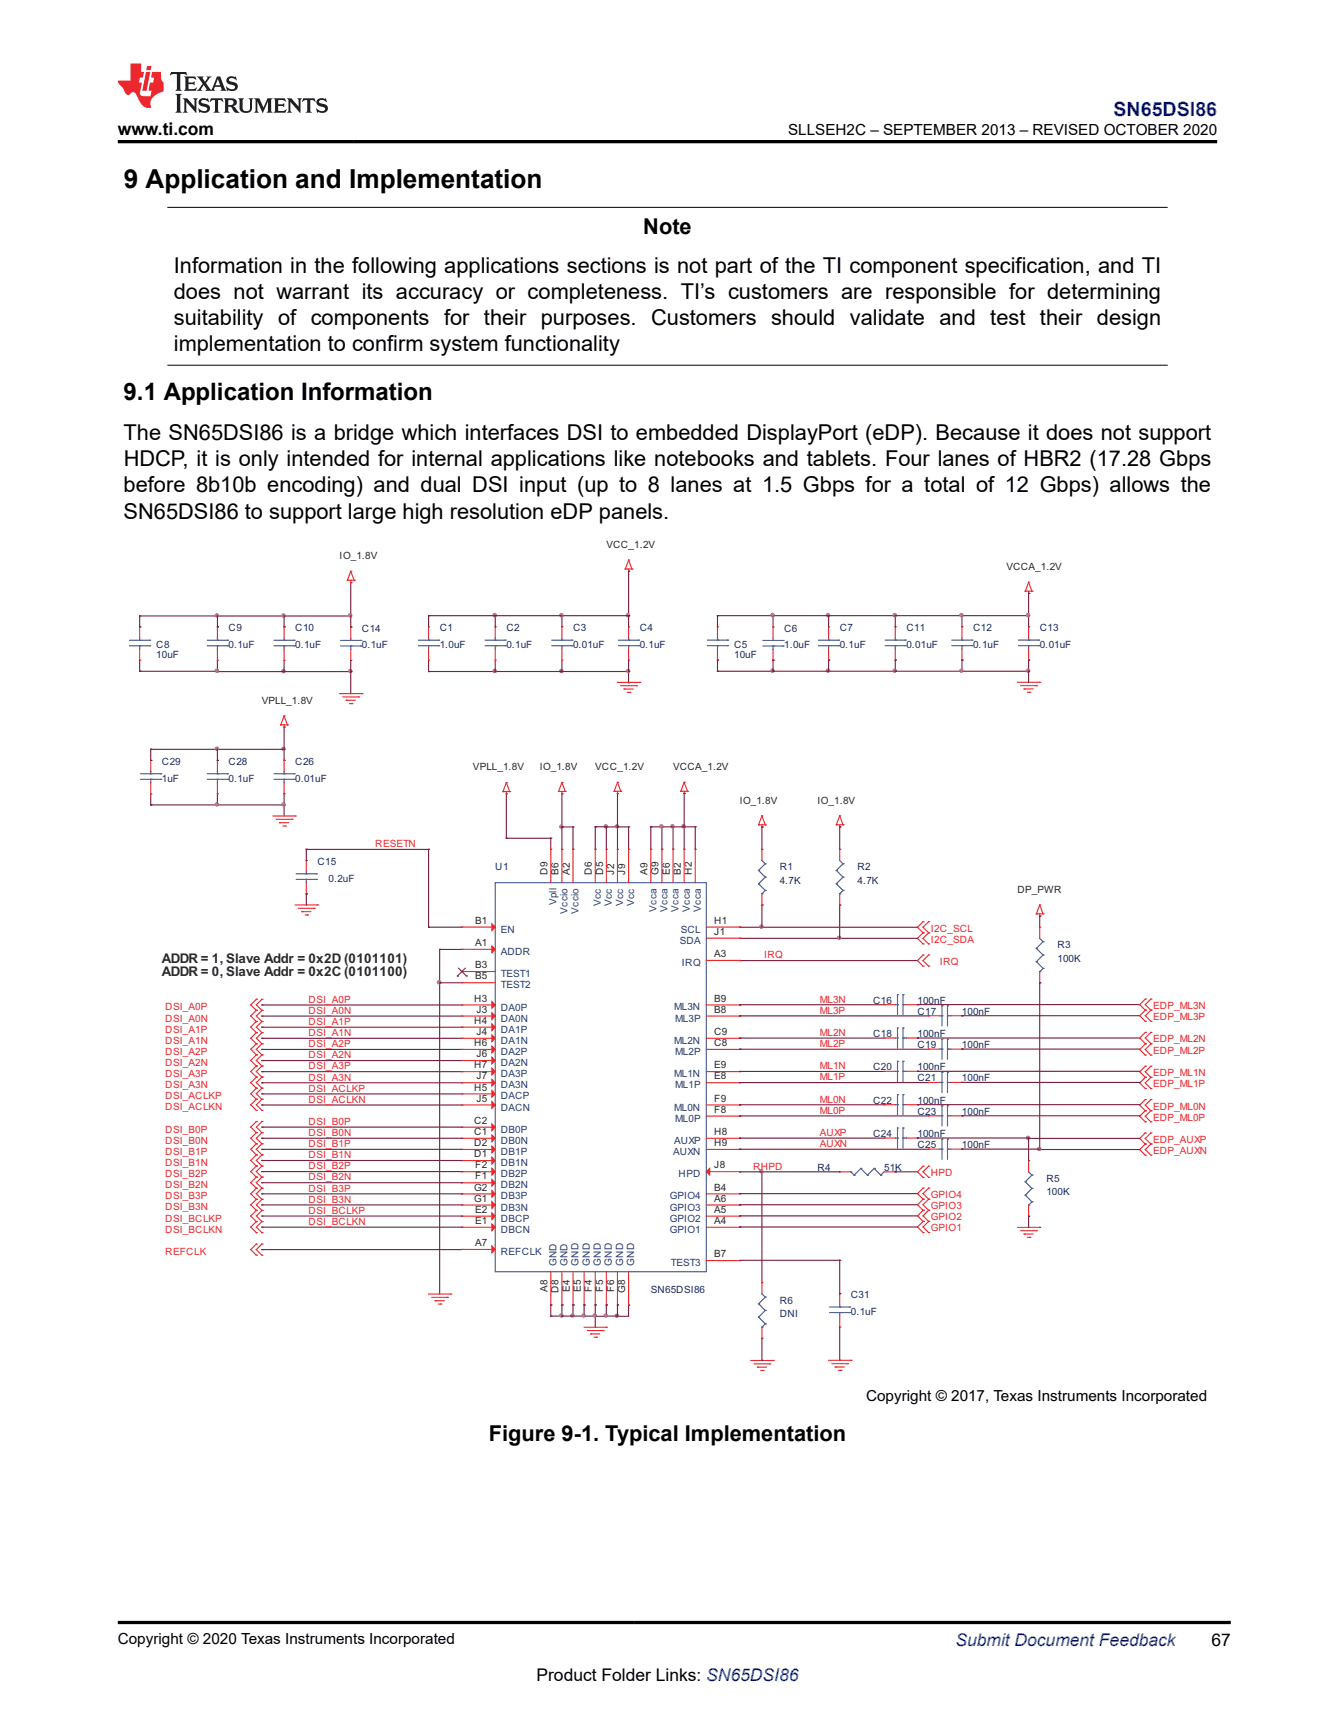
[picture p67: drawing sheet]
<svg xmlns="http://www.w3.org/2000/svg" width="216mm" height="279mm" viewBox="0 0 216 279" stroke-linecap="round" stroke-linejoin="round" font-family="sans-serif">
<defs><g id="words">
<text font-size="4.2" x="20" y="30.5">9 Application and Implementation</text>
<text font-size="3.9" x="20" y="64.7">9.1 Application Information</text>
<g font-size="3.5">
<text x="104" y="37.8">Note</text>
<text x="28.1" y="44.1">Information in the following applications sections is not part of the TI component specification, and TI</text>
<text x="28.1" y="48.4">does not warrant its accuracy or completeness. TI’s customers are responsible for determining</text>
<text x="28.1" y="52.6">suitability of components for their purposes. Customers should validate and test their design</text>
<text x="28.1" y="56.8">implementation to confirm system functionality</text>
<text x="20" y="71.1">The SN65DSI86 is a bridge which interfaces DSI to embedded DisplayPort (eDP). Because it does not support</text>
<text x="20" y="75.4">HDCP, it is only intended for internal applications like notebooks and tablets. Four lanes of HBR2 (17.28 Gbps</text>
<text x="20" y="79.6">before 8b10b encoding) and dual DSI input (up to 8 lanes at 1.5 Gbps for a total of 12 Gbps) allows the</text>
<text x="20" y="83.8">SN65DSI86 to support large high resolution eDP panels.</text>
<text x="79.1" y="233">Figure 9-1. Typical Implementation</text>
</g>
<text font-size="3.2" fill="#00f" x="180.1" y="18.7">SN65DSI86</text>
<g font-size="2.8">
<text x="19" y="21.8">www.ti.com</text>
<text x="195.9" y="266.1">67</text>
<text x="86.8" y="271.7">Product Folder Links: SN65DSI86</text>
</g>
<text font-size="2.8" fill="#00f" x="154.5" y="266.2">Submit Document Feedback</text>
<g font-size="2.5">
<text x="127.4" y="21.9">SLLSEH2C – SEPTEMBER 2013 – REVISED OCTOBER 2020</text>
<text x="140.1" y="226.5">Copyright © 2017, Texas Instruments Incorporated</text>
<text x="19" y="265.9">Copyright © 2020 Texas Instruments Incorporated</text>
</g>
<g font-size="2.2" fill="#2b292a">
<text x="26.2" y="155.6">ADDR = 1, Slave Addr = 0x2D (0101101)</text>
<text x="26.2" y="157.8">ADDR = 0, Slave Addr = 0x2C (0101100)</text>
</g>
<g font-size="1.6" fill="#2b292a">
<text x="98.1" y="88.6">VCC_1.2V</text>
<text x="54.9" y="90.4">IO_1.8V</text>
<text x="162.8" y="92.2">VCCA_1.2V</text>
<text x="42.4" y="113.8">VPLL_1.8V</text>
<text x="76.5" y="124.6">VPLL_1.8V</text>
<text x="87.3" y="124.6">IO_1.8V</text>
<text x="96.3" y="124.5">VCC_1.2V</text>
<text x="108.8" y="124.5">VCCA_1.2V</text>
<text x="119.6" y="129.9">IO_1.8V</text>
<text x="132.2" y="129.9">IO_1.8V</text>
<text x="88.5" y="141.5" transform="rotate(-90 88.5 141.5)">D9</text>
<text x="90.3" y="141.5" transform="rotate(-90 90.3 141.5)">B6</text>
<text x="92.1" y="141.5" transform="rotate(-90 92.1 141.5)">A2</text>
<text x="95.7" y="141.5" transform="rotate(-90 95.7 141.5)">D6</text>
<text x="97.5" y="141.5" transform="rotate(-90 97.5 141.5)">D5</text>
<text x="99.3" y="141.5" transform="rotate(-90 99.3 141.5)">J2</text>
<text x="101.1" y="141.4" transform="rotate(-90 101.1 141.4)">J9</text>
<text x="104.7" y="141.5" transform="rotate(-90 104.7 141.5)">A9</text>
<text x="106.5" y="141.5" transform="rotate(-90 106.5 141.5)">G9</text>
<text x="108.3" y="141.5" transform="rotate(-90 108.3 141.5)">E6</text>
<text x="110.1" y="141.5" transform="rotate(-90 110.1 141.5)">B2</text>
<text x="111.9" y="141.5" transform="rotate(-90 111.9 141.5)">H2</text>
<text x="76.9" y="149.4">B1</text>
<text x="115.5" y="149.4">H1</text>
<text x="164.5" y="144.3">DP_PWR</text>
<text x="76.9" y="153">A1</text>
<text x="115.5" y="154.8">A3</text>
<text x="115.5" y="151.2">J1</text>
<text x="76.7" y="162">H3</text>
<text x="76.9" y="158.3">B5</text>
<text x="76.9" y="156.5">B3</text>
<text x="115.5" y="161.9">B9</text>
<text x="76.7" y="165.5">H4</text>
<text x="77" y="163.7">J3</text>
<text x="77" y="167.3">J4</text>
<text x="115.5" y="163.7">B8</text>
<text x="115.5" y="167.3">C9</text>
<text x="76.7" y="169.1">H6</text>
<text x="76.7" y="172.7">H7</text>
<text x="77" y="170.9">J6</text>
<text x="115.5" y="169.1">C8</text>
<text x="115.5" y="172.7">E9</text>
<text x="76.7" y="176.3">H5</text>
<text x="77" y="174.5">J7</text>
<text x="77" y="178.1">J5</text>
<text x="115.5" y="179.9">F8</text>
<text x="115.5" y="174.5">E8</text>
<text x="115.5" y="178.1">F9</text>
<text x="76.7" y="181.7">C2</text>
<text x="76.7" y="185.3">D2</text>
<text x="76.7" y="183.5">C1</text>
<text x="115.5" y="183.5">H8</text>
<text x="115.5" y="185.3">H9</text>
<text x="76.7" y="187.1">D1</text>
<text x="76.9" y="188.9">F2</text>
<text x="76.9" y="190.7">F1</text>
<text x="115.5" y="188.9">J8</text>
<text x="76.7" y="192.5">G2</text>
<text x="76.7" y="194.3">G1</text>
<text x="76.9" y="196.1">E2</text>
<text x="76.9" y="197.9">E1</text>
<text x="115.5" y="194.3">A6</text>
<text x="115.5" y="196.1">A5</text>
<text x="115.5" y="197.9">A4</text>
<text x="115.5" y="192.5">B4</text>
<text x="76.9" y="201.5">A7</text>
<text x="115.5" y="203.3">B7</text>
<text x="88.5" y="208.9" transform="rotate(-90 88.5 208.9)">A8</text>
<text x="90.3" y="209" transform="rotate(-90 90.3 209)">D8</text>
<text x="92.1" y="208.9" transform="rotate(-90 92.1 208.9)">E4</text>
<text x="93.9" y="208.9" transform="rotate(-90 93.9 208.9)">E5</text>
<text x="95.7" y="208.8" transform="rotate(-90 95.7 208.8)">F4</text>
<text x="97.5" y="208.8" transform="rotate(-90 97.5 208.8)">F5</text>
<text x="99.3" y="208.8" transform="rotate(-90 99.3 208.8)">F6</text>
<text x="101.1" y="209" transform="rotate(-90 101.1 209)">G8</text>
</g>
<g font-size="1.6" fill="#1f2760">
<text x="25.3" y="104.8">C8</text>
<text x="25.3" y="106.4">10uF</text>
<text x="37" y="102.1">C9</text>
<text x="37" y="104.8">0.1uF</text>
<text x="47.7" y="102.1">C10</text>
<text x="47.7" y="104.8">0.1uF</text>
<text x="58.5" y="102.1">C14</text>
<text x="58.5" y="104.8">0.1uF</text>
<text x="71.1" y="102.1">C1</text>
<text x="71.1" y="104.8">1.0uF</text>
<text x="81.9" y="102.1">C2</text>
<text x="81.9" y="104.8">0.1uF</text>
<text x="92.7" y="102.1">C3</text>
<text x="92.7" y="104.8">0.01uF</text>
<text x="103.5" y="102.1">C4</text>
<text x="103.5" y="104.8">0.1uF</text>
<text x="118.7" y="104.8">C5</text>
<text x="118.7" y="106.4">10uF</text>
<text x="126.8" y="102.1">C6</text>
<text x="126.8" y="104.8">1.0uF</text>
<text x="135.8" y="102.1">C7</text>
<text x="135.8" y="104.8">0.1uF</text>
<text x="146.6" y="102.1">C11</text>
<text x="146.6" y="104.8">0.01uF</text>
<text x="157.4" y="102.1">C12</text>
<text x="157.4" y="104.8">0.1uF</text>
<text x="168.1" y="102.1">C13</text>
<text x="168.1" y="104.8">0.01uF</text>
<text x="26.2" y="123.7">C29</text>
<text x="37" y="123.7">C28</text>
<text x="47.7" y="123.7">C26</text>
<text x="26.2" y="126.4">1uF</text>
<text x="37" y="126.4">0.1uF</text>
<text x="47.7" y="126.4">0.01uF</text>
<text x="51.3" y="139.9">C15</text>
<text x="53.1" y="142.5">0.2uF</text>
<text x="80.1" y="140.7">U1</text>
<text x="126.1" y="140.7">R1</text>
<text x="126.1" y="142.9">4.7K</text>
<text x="138.7" y="140.7">R2</text>
<text x="138.7" y="142.9">4.7K</text>
<text x="171" y="153.3">R3</text>
<text x="171" y="155.5">100K</text>
<text x="141.2" y="162.3">C16</text>
<text x="141.2" y="167.7">C18</text>
<text x="148.4" y="164.1">C17</text>
<text x="148.4" y="162.3">100nF</text>
<text x="148.4" y="167.7">100nF</text>
<text x="155.6" y="164.1">100nF</text>
<text x="141.2" y="173">C20</text>
<text x="148.4" y="169.5">C19</text>
<text x="148.4" y="173">100nF</text>
<text x="155.6" y="169.5">100nF</text>
<text x="141.2" y="178.4">C22</text>
<text x="148.4" y="174.8">C21</text>
<text x="148.4" y="178.4">100nF</text>
<text x="155.6" y="174.8">100nF</text>
<text x="141.2" y="183.8">C24</text>
<text x="148.4" y="183.8">100nF</text>
<text x="148.4" y="180.2">C23</text>
<text x="148.4" y="185.6">C25</text>
<text x="155.6" y="180.2">100nF</text>
<text x="155.6" y="185.6">100nF</text>
<text x="132.2" y="189.3">R4</text>
<text x="143" y="189.3">51K</text>
<text x="169.2" y="191.1">R5</text>
<text x="169.2" y="193.2">100K</text>
<text x="105.2" y="209">SN65DSI86</text>
<text x="137.6" y="209.9">C31</text>
<text x="126.1" y="210.8">R6</text>
<text x="126.1" y="213">DNI</text>
<text x="137.6" y="212.6">0.1uF</text>
</g>
<g font-size="1.6" fill="#ed272d">
<text x="60.7" y="137">RESETN</text>
<text x="123.6" y="155">IRQ</text>
<text x="150.5" y="152.4">I2C_SDA</text>
<text x="150.5" y="150.6">I2C_SCL</text>
<text x="152" y="156">IRQ</text>
<text x="26.7" y="165.2">DSI_A0N</text>
<text x="26.7" y="163.4">DSI_A0P</text>
<text x="26.7" y="167">DSI_A1P</text>
<text x="49.9" y="162.1">DSI_A0P</text>
<text x="49.9" y="163.9">DSI_A0N</text>
<text x="49.9" y="167.5">DSI_A1N</text>
<text x="49.9" y="165.7">DSI_A1P</text>
<text x="132.6" y="162.1">ML3N</text>
<text x="132.6" y="163.9">ML3P</text>
<text x="132.6" y="167.5">ML2N</text>
<text x="186.5" y="163.2">EDP_ML3N</text>
<text x="186.5" y="165">EDP_ML3P</text>
<text x="26.7" y="168.8">DSI_A1N</text>
<text x="26.7" y="172.4">DSI_A2N</text>
<text x="26.7" y="170.6">DSI_A2P</text>
<text x="49.9" y="169.3">DSI_A2P</text>
<text x="49.9" y="172.9">DSI_A3P</text>
<text x="49.9" y="171.1">DSI_A2N</text>
<text x="132.6" y="169.3">ML2P</text>
<text x="132.6" y="172.9">ML1N</text>
<text x="186.5" y="170.4">EDP_ML2P</text>
<text x="186.5" y="168.5">EDP_ML2N</text>
<text x="26.7" y="175.9">DSI_A3N</text>
<text x="26.7" y="174.2">DSI_A3P</text>
<text x="26.7" y="177.7">DSI_ACLKP</text>
<text x="26.7" y="179.5">DSI_ACLKN</text>
<text x="49.9" y="174.7">DSI_A3N</text>
<text x="49.9" y="178.3">DSI_ACLKN</text>
<text x="49.9" y="176.5">DSI_ACLKP</text>
<text x="132.6" y="174.7">ML1P</text>
<text x="132.6" y="178.3">ML0N</text>
<text x="186.5" y="175.8">EDP_ML1P</text>
<text x="186.5" y="174">EDP_ML1N</text>
<text x="186.5" y="179.4">EDP_ML0N</text>
<text x="26.7" y="184.9">DSI_B0N</text>
<text x="26.7" y="183.1">DSI_B0P</text>
<text x="49.9" y="183.7">DSI_B0N</text>
<text x="49.9" y="181.9">DSI_B0P</text>
<text x="49.9" y="185.5">DSI_B1P</text>
<text x="132.6" y="183.7">AUXP</text>
<text x="132.6" y="185.5">AUXN</text>
<text x="132.6" y="180.1">ML0P</text>
<text x="186.5" y="181.2">EDP_ML0P</text>
<text x="186.5" y="184.8">EDP_AUXP</text>
<text x="26.7" y="188.5">DSI_B1N</text>
<text x="26.7" y="190.3">DSI_B2P</text>
<text x="26.7" y="186.7">DSI_B1P</text>
<text x="49.9" y="187.3">DSI_B1N</text>
<text x="49.9" y="190.9">DSI_B2N</text>
<text x="49.9" y="189.1">DSI_B2P</text>
<text x="121.8" y="189.1">RHPD</text>
<text x="150.5" y="190.2">HPD</text>
<text x="186.5" y="186.6">EDP_AUXN</text>
<text x="26.7" y="192.1">DSI_B2N</text>
<text x="26.7" y="193.9">DSI_B3P</text>
<text x="26.7" y="195.7">DSI_B3N</text>
<text x="26.7" y="197.5">DSI_BCLKP</text>
<text x="49.9" y="192.7">DSI_B3P</text>
<text x="49.9" y="196.3">DSI_BCLKP</text>
<text x="49.9" y="194.5">DSI_B3N</text>
<text x="150.5" y="195.5">GPIO3</text>
<text x="150.5" y="193.7">GPIO4</text>
<text x="150.5" y="197.3">GPIO2</text>
<text x="26.7" y="202.9">REFCLK</text>
<text x="26.7" y="199.3">DSI_BCLKN</text>
<text x="49.9" y="198.1">DSI_BCLKN</text>
<text x="150.5" y="199.1">GPIO1</text>
</g>
<g font-size="1.6" fill="#234173">
<text x="90" y="146.3" transform="rotate(-90 90 146.3)">Vpll</text>
<text x="91.8" y="147.7" transform="rotate(-90 91.8 147.7)">Vccio</text>
<text x="93.6" y="147.7" transform="rotate(-90 93.6 147.7)">Vccio</text>
<text x="97.2" y="146.5" transform="rotate(-90 97.2 146.5)">Vcc</text>
<text x="99" y="146.5" transform="rotate(-90 99 146.5)">Vcc</text>
<text x="100.8" y="146.5" transform="rotate(-90 100.8 146.5)">Vcc</text>
<text x="102.6" y="146.5" transform="rotate(-90 102.6 146.5)">Vcc</text>
<text x="106.1" y="147.4" transform="rotate(-90 106.1 147.4)">Vcca</text>
<text x="107.9" y="147.4" transform="rotate(-90 107.9 147.4)">Vcca</text>
<text x="109.7" y="147.4" transform="rotate(-90 109.7 147.4)">Vcca</text>
<text x="111.5" y="147.4" transform="rotate(-90 111.5 147.4)">Vcca</text>
<text x="113.3" y="147.4" transform="rotate(-90 113.3 147.4)">Vcca</text>
<text x="81" y="154.4">ADDR</text>
<text x="81" y="150.8">EN</text>
<text x="109.9" y="152.6">SDA</text>
<text x="110.1" y="150.8">SCL</text>
<text x="81" y="159.8">TEST2</text>
<text x="81" y="158">TEST1</text>
<text x="110.3" y="156.2">IRQ</text>
<text x="81" y="163.4">DA0P</text>
<text x="81" y="167">DA1P</text>
<text x="81" y="165.2">DA0N</text>
<text x="109" y="163.4">ML3N</text>
<text x="109.2" y="165.2">ML3P</text>
<text x="81" y="170.6">DA2P</text>
<text x="81" y="168.8">DA1N</text>
<text x="81" y="172.4">DA2N</text>
<text x="109" y="168.8">ML2N</text>
<text x="109.2" y="170.6">ML2P</text>
<text x="81" y="174.2">DA3P</text>
<text x="81" y="177.8">DACP</text>
<text x="81" y="176">DA3N</text>
<text x="81" y="179.6">DACN</text>
<text x="109" y="179.6">ML0N</text>
<text x="109" y="174.2">ML1N</text>
<text x="109.2" y="176">ML1P</text>
<text x="81" y="183.2">DB0P</text>
<text x="81" y="185">DB0N</text>
<text x="109" y="185">AUXP</text>
<text x="109.2" y="181.4">ML0P</text>
<text x="81" y="186.8">DB1P</text>
<text x="81" y="190.3">DB2P</text>
<text x="81" y="188.5">DB1N</text>
<text x="108.8" y="186.7">AUXN</text>
<text x="109.7" y="190.3">HPD</text>
<text x="81" y="193.9">DB3P</text>
<text x="81" y="197.5">DBCP</text>
<text x="81" y="192.1">DB2N</text>
<text x="81" y="195.7">DB3N</text>
<text x="108.3" y="193.9">GPIO4</text>
<text x="108.3" y="195.7">GPIO3</text>
<text x="108.3" y="197.5">GPIO2</text>
<text x="81" y="199.3">DBCN</text>
<text x="81" y="202.9">REFCLK</text>
<text x="108.3" y="199.3">GPIO1</text>
<text x="90" y="204.7" transform="rotate(-90 90 204.7)">GND</text>
<text x="91.8" y="204.7" transform="rotate(-90 91.8 204.7)">GND</text>
<text x="93.6" y="204.7" transform="rotate(-90 93.6 204.7)">GND</text>
<text x="95.4" y="204.7" transform="rotate(-90 95.4 204.7)">GND</text>
<text x="97.2" y="204.7" transform="rotate(-90 97.2 204.7)">GND</text>
<text x="99" y="204.7" transform="rotate(-90 99 204.7)">GND</text>
<text x="100.8" y="204.7" transform="rotate(-90 100.8 204.7)">GND</text>
<text x="102.6" y="204.7" transform="rotate(-90 102.6 204.7)">GND</text>
<text x="108.5" y="204.7">TEST3</text>
</g>
</g></defs>
<path d="M27.1 33.5h161.7M27.1 59.1h161.7" fill="none" stroke="#000" stroke-width=".16"/>
<g fill="none" stroke="#ed272d" stroke-width=".18">
<path d="M185.2 174.2h.1M185.2 176h.1M185.2 172.4h.1M185.2 179.6h.1M185.2 177.8h.1M185.2 172.4l-.9 .9 .9 .9-.9 .9 .9 .9M185.2 177.8l-.9 .9 .9 .9-.9 .9 .9 .9M185.2 168.8h.1M185.2 170.6h.1M185.2 168.8l-.9 .9 .9 .9M186.1 170.6h.1M186.1 168.8h.1"/>
<path d="M186.1 176h.1M186.1 174.2h.1M186.1 172.4h.1M186.1 179.6h.1M186.1 177.8h.1M186.1 168.8l-.9 .9 .9 .9M186.1 172.4l-.9 .9 .9 .9-.9 .9 .9 .9M186.1 177.8l-.9 .9 .9 .9-.9 .9 .9 .9M135.8 189.5h.1M135.8 189.5h1.8M143 189.5h1.8M144.8 189.5h.1"/>
<path d="M149.3 188.6h.1M149.3 190.4h.1M149.3 188.6l-.9 .9 .9 .9M150.2 190.4h.1M150.2 188.6h.1M150.2 188.6l-.9 .9 .9 .9M185.2 181.4h.1M185.2 183.2h.1M185.2 185h.1M185.2 186.8h.1M185.2 183.2l-.9 .9 .9 .9-.9 .9 .9 .9M186.1 181.4h.1"/>
<path d="M186.1 185h.1M186.1 183.2h.1M186.1 186.8h.1M186.1 183.2l-.9 .9 .9 .9-.9 .9 .9 .9"/>
</g>
<path d="M35.2 108.6h.1M35.2 106.8v1.8M123.2 189.5h.1M135.8 189.5h-12.6v17.9M144.8 189.5h.1M144.8 189.5h3.6" fill="none" stroke="#781e3f" stroke-width=".18"/>
<path d="M137.6 189.5h.1M137.6 189.5l.5 .5 1.1-1.1 1.1 1.1 1.1-1.1 1 1.1 .6-.5M138.1 190h.1M139.2 188.9h.1M140.3 190h.1M141.4 188.9h.1M142.4 190h.1" fill="none" stroke="#3254a4" stroke-width=".18"/>
<circle cx="123.1" cy="189.4" r=".27" fill="#b8519e"/>
<circle cx="123.1" cy="189.4" r=".27" fill="none" stroke="#b8519e" stroke-width=".18"/>
<path d="M35.2 99.6h.1M35.2 99.6h21.5M45.9 99.6h.1M119.6 189.5h.1M119.6 189.5h3.6" fill="none" stroke="#781e3f" stroke-width=".18"/>
<circle cx="45.9" cy="99.5" r=".27" fill="#b8519e"/>
<circle cx="45.9" cy="99.5" r=".27" fill="none" stroke="#b8519e" stroke-width=".18"/>
<path d="M45.9 108.6h.1M45.9 108.6h10.8" fill="none" stroke="#781e3f" stroke-width=".18"/>
<circle cx="56.6" cy="108.5" r=".27" fill="#b8519e"/>
<circle cx="56.6" cy="108.5" r=".27" fill="none" stroke="#b8519e" stroke-width=".18"/>
<circle cx="45.9" cy="108.5" r=".27" fill="#b8519e"/>
<circle cx="45.9" cy="108.5" r=".27" fill="none" stroke="#b8519e" stroke-width=".18"/>
<path d="M56.7 94.2h.1M56.7 94.2v5.4M35.2 108.6h.1M45.9 108.6h.1M45.9 106.8v1.8h-10.7M56.7 108.6h.1M56.7 108.6v3.6M96.3 212.8h.1M96.3 212.8h1.8" fill="none" stroke="#781e3f" stroke-width=".18"/>
<path d="M123.4 104.5h3.2M123.4 103.6h3.2M125 103.6h.1M125 104.5h.1M125 103.2v.4M125 104.5v.5M126.6 104.5h.1M126.6 103.6h.1" fill="none" stroke="#3254a4" stroke-width=".18"/>
<path d="M125 101.4h.1M125 106.8h.1M125 101.4v1.8M125 105v1.8" fill="none" stroke="#ed272d" stroke-width=".18"/>
<circle cx="56.6" cy="99.5" r=".27" fill="#b8519e"/>
<circle cx="56.6" cy="99.5" r=".27" fill="none" stroke="#b8519e" stroke-width=".18"/>
<g fill="none" stroke="#ed272d" stroke-width=".18">
<path d="M149.3 150.8h.1M149.3 152.6h.1M149.3 149h.1M149.3 149l-.9 .9 .9 .9-.9 .9 .9 .9M149.3 154.4h.1M149.3 156.2h.1M149.3 154.4l-.9 .9 .9 .9M150.2 152.6h.1M150.2 150.8h.1M150.2 149h.1M150.2 149l-.9 .9 .9 .9-.9 .9 .9 .9M150.2 156.2h.1"/>
<path d="M150.2 154.4h.1M150.2 154.4l-.9 .9 .9 .9M41.5 201.1h.1M41.5 202.9h.1M41.5 201.1l-.9 .9 .9 .9M42.3 201.1h.1M42.3 202.9h.1M42.3 201.1l-.8 .9 .8 .9"/>
</g>
<path d="M119.6 151.7h.1M119.6 149.9h.1M119.6 155.3h.1M119.6 149.9h3.6M119.6 155.3h28.8M135.8 151.7h.1M148.4 151.7h-28.8M42.3 202h.1M42.3 202h32.4" fill="none" stroke="#781e3f" stroke-width=".18"/>
<circle cx="135.7" cy="151.6" r=".27" fill="#b8519e"/>
<circle cx="135.7" cy="151.6" r=".27" fill="none" stroke="#b8519e" stroke-width=".18"/>
<path d="M123.2 149.9h.1M123.2 149.9h25.2M135.8 146.3h.1M135.8 146.3v5.4" fill="none" stroke="#781e3f" stroke-width=".18"/>
<circle cx="123.1" cy="149.8" r=".27" fill="#b8519e"/>
<circle cx="123.1" cy="149.8" r=".27" fill="none" stroke="#b8519e" stroke-width=".18"/>
<path d="M123.2 146.3h.1M123.2 146.3v3.6M99.9 212.8h.1M101.7 211h.1M101.7 211v1.8h-1.8" fill="none" stroke="#781e3f" stroke-width=".18"/>
<g fill="none" stroke="#3254a4" stroke-width=".18">
<path d="M167.6 153.3h.1M167.6 155.5h.1M168.1 157.1h.1M168.1 151.7l.6 .6-1.1 1 1.1 1.1-1.1 1.1 1.1 1.1-.6 .5M168.7 152.3h.1M168.7 154.4h.1M168.7 156.6h.1M165.8 191.1h.1M165.8 193.2h.1M166.3 194.9h.1M166.3 189.5l.6 .5-1.1 1.1 1.1 1.1-1.1 1 1.1 1.1-.6 .6M166.9 190h.1"/>
<path d="M166.9 192.2h.1M166.9 194.3h.1"/>
</g>
<path d="M168.1 149.9h.1M168.1 158.9h.1M168.1 149.9v1.8M168.1 157.1v1.8M166.3 187.7h.1M166.3 196.7h.1M166.3 187.7v1.8M166.3 194.9v1.8" fill="none" stroke="#ed272d" stroke-width=".18"/>
<circle cx="99.8" cy="212.7" r=".27" fill="#b8519e"/>
<circle cx="99.8" cy="212.7" r=".27" fill="none" stroke="#b8519e" stroke-width=".18"/>
<g fill="none" stroke="#ed272d" stroke-width=".18">
<path d="M56.7 101.4h.1M56.7 106.8h.1M56.7 101.4v1.8M56.7 105v1.8M167.6 147.8h.1M168.1 148.1h.1M168.1 146.3h.1M168.1 146.3l.6 1.5h-1.1zM168.1 147.8v.3M168.7 147.8h.1M164.6 198.5h3.5M165.1 199h2.5"/>
<path d="M165.6 199.5h.1M165.6 199.5h1.5M167.6 199h.1M168.1 198.5h.1M166.2 200.1h.3M166.5 200.1h.1"/>
</g>
<path d="M22.6 99.6h.1M22.6 99.6h12.6M56.7 99.6v1.8M56.7 101.4h.1M56.7 108.6h.1M56.7 106.8v1.8M168.1 148.1h.1M168.1 148.1v1.8M166.3 196.7h.1M166.3 196.7v1.8" fill="none" stroke="#781e3f" stroke-width=".18"/>
<path d="M55.1 104.4h3.2M55.1 103.6h3.2M56.7 103.6h.1M56.7 104.4h.1M56.7 103.2v.4M56.7 104.4v.6M58.3 104.4h.1M58.3 103.6h.1" fill="none" stroke="#3254a4" stroke-width=".18"/>
<circle cx="35.1" cy="99.5" r=".27" fill="#b8519e"/>
<circle cx="35.1" cy="99.5" r=".27" fill="none" stroke="#b8519e" stroke-width=".18"/>
<path d="M166.3 184.1h.1M166.3 184.1h18" fill="none" stroke="#781e3f" stroke-width=".18"/>
<circle cx="166.3" cy="184" r=".27" fill="#b8519e"/>
<circle cx="166.3" cy="184" r=".27" fill="none" stroke="#b8519e" stroke-width=".18"/>
<path d="M168.1 158.9h.1M168.1 158.9v27h16.2M166.3 184.1h.1M166.3 184.1v3.6M168.1 185.9h.1" fill="none" stroke="#781e3f" stroke-width=".18"/>
<circle cx="168.1" cy="185.8" r=".27" fill="#b8519e"/>
<circle cx="168.1" cy="185.8" r=".27" fill="none" stroke="#b8519e" stroke-width=".18"/>
<path d="M71.1 153.5h.1M71.1 158.9h.1M74.7 153.5h-3.6v55.7" fill="none" stroke="#781e3f" stroke-width=".18"/>
<circle cx="71" cy="158.8" r=".27" fill="#b8519e"/>
<circle cx="71" cy="158.8" r=".27" fill="none" stroke="#b8519e" stroke-width=".18"/>
<g fill="none" stroke="#781e3f" stroke-width=".18">
<path d="M69.3 108.6h.1M69.3 106.8v1.8h10.8M80.1 108.6h.1M90.9 108.6h10.8v1.8M101.7 110.4h.1M101.7 108.6h.1M49.5 137.3h.1M49.5 139.1v-1.8h19.8v12.6h5.4M69.3 137.3h.1M49.5 144.5h.1M49.5 144.5v1.8M69.3 149.9h.1"/>
<path d="M71.1 158.9h.1M71.1 158.9h3.6"/>
</g>
<g fill="none" stroke="#ed272d" stroke-width=".18">
<path d="M49.5 139.1h.1M49.5 139.1v1.8M47.7 146.3h3.6M48.3 146.9h2.5M48.8 147.4h.1M48.8 147.4h1.5M49.4 147.9h.3M49.5 144.5h.1M49.5 142.7v1.8M49.7 147.9h.1M50.8 146.9h.1M51.3 146.3h.1"/>
<path d="M69.3 209.2h3.6M69.8 209.8h2.6M70.4 210.3h.1M70.4 210.3h1.4M70.9 210.8h.4M71.3 210.8h.1M72.4 209.8h.1M72.9 209.2h.1"/>
</g>
<path d="M47.9 142.2h3.3M47.9 141.3h3.3M49.5 141.3h.1M49.5 142.2h.1M49.5 140.9v.4M49.5 142.2v.5M51.2 142.2h.1M51.2 141.3h.1" fill="none" stroke="#3254a4" stroke-width=".18"/>
<circle cx="90.8" cy="108.5" r=".27" fill="#b8519e"/>
<circle cx="90.8" cy="108.5" r=".27" fill="none" stroke="#b8519e" stroke-width=".18"/>
<circle cx="101.6" cy="108.5" r=".27" fill="#b8519e"/>
<circle cx="101.6" cy="108.5" r=".27" fill="none" stroke="#b8519e" stroke-width=".18"/>
<path d="M90.9 108.6h.1M90.9 106.8v1.8h-10.8" fill="none" stroke="#781e3f" stroke-width=".18"/>
<circle cx="80" cy="108.5" r=".27" fill="#b8519e"/>
<circle cx="80" cy="108.5" r=".27" fill="none" stroke="#b8519e" stroke-width=".18"/>
<path d="M80.1 108.6h.1M80.1 106.8v1.8M24.4 128.3v1.8M24.4 130.1h.1M45.9 123h.1M45.9 121.2v1.8" fill="none" stroke="#781e3f" stroke-width=".18"/>
<circle cx="45.9" cy="121.1" r=".27" fill="#b8519e"/>
<circle cx="45.9" cy="121.1" r=".27" fill="none" stroke="#b8519e" stroke-width=".18"/>
<path d="M45.9 117.6h.1M45.9 117.6v3.6M24.4 130.1h.1M24.4 130.1h21.5v1.8M35.2 130.1h.1M35.2 128.3v1.8M45.9 130.1h.1" fill="none" stroke="#781e3f" stroke-width=".18"/>
<circle cx="35.1" cy="130.1" r=".27" fill="#b8519e"/>
<circle cx="35.1" cy="130.1" r=".27" fill="none" stroke="#b8519e" stroke-width=".18"/>
<path d="M24.4 121.2h.1M24.4 121.2h21.5M35.2 121.2h.1" fill="none" stroke="#781e3f" stroke-width=".18"/>
<circle cx="35.1" cy="121.1" r=".27" fill="#b8519e"/>
<circle cx="35.1" cy="121.1" r=".27" fill="none" stroke="#b8519e" stroke-width=".18"/>
<path d="M44.3 126h3.3M44.3 125.1h3.3M45.9 125.1h.1M45.9 126h.1M45.9 124.8v.3M45.9 126v.6M47.6 126h.1M47.6 125.1h.1" fill="none" stroke="#3254a4" stroke-width=".18"/>
<path d="M45.9 123h.1M45.9 128.3h.1M45.9 123v1.8M45.9 126.6v1.7" fill="none" stroke="#ed272d" stroke-width=".18"/>
<path d="M45.9 130.1h.1M45.9 128.3v1.8" fill="none" stroke="#781e3f" stroke-width=".18"/>
<circle cx="45.9" cy="130.1" r=".27" fill="#b8519e"/>
<circle cx="45.9" cy="130.1" r=".27" fill="none" stroke="#b8519e" stroke-width=".18"/>
<g fill="none" stroke="#3254a4" stroke-width=".18">
<path d="M22.8 126h3.2M22.8 125.1h3.2M24.4 124.8v.3M24.4 125.1h.1M24.4 126h.1M24.4 126v.5M26 126h.1M26 125.1h.1M33.5 126h3.3M33.5 125.1h3.3M35.2 125.1h.1M35.2 126h.1"/>
<path d="M35.2 124.8v.3M35.2 126v.5M36.8 126h.1M36.8 125.1h.1"/>
</g>
<g fill="none" stroke="#ed272d" stroke-width=".18">
<path d="M45.4 117.2h.1M45.9 117.6h.1M45.9 115.8h.1M45.9 115.8l.6 1.4h-1.1zM45.9 117.2v.4M46.5 117.2h.1M24.4 123h.1M24.4 128.3h.1M24.4 123v1.8M24.4 126.5v1.8M35.2 123h.1M35.2 128.3h.1"/>
<path d="M35.2 123v1.8M35.2 126.5v1.8M44.1 131.9h3.6M44.7 132.5h2.5M45.2 133h.1M45.2 133h1.5M45.8 133.6h.3M46.1 133.6h.1M47.2 132.5h.1M47.7 131.9h.1M81.3 128h.1M81.9 128.3h.1"/>
<path d="M81.9 126.5h.1M81.9 126.5l.5 1.5h-1.1zM81.9 128v.3M82.4 128h.1"/>
</g>
<g fill="none" stroke="#781e3f" stroke-width=".18">
<path d="M24.4 123h.1M24.4 121.2v1.8M35.2 123h.1M35.2 121.2v1.8M81.9 128.3h.1M81.9 135.5h.1M81.9 128.3v7.2h7.2v1.8M89.1 135.5h.1M90.9 128.3h.1M90.9 128.3v5.4M42.4 162.5h.1M42.4 164.3h.1"/>
<path d="M42.4 167.9h.1M42.4 169.7h.1M42.4 173.3h.1M42.4 171.5h.1M42.4 175.1h.1M42.4 162.5h32.3M42.4 164.3h32.3M42.4 167.9h32.3M42.4 169.7h32.3M42.4 173.3h32.3M42.4 171.5h32.3M42.4 175.1h32.3"/>
</g>
<circle cx="90.8" cy="133.6" r=".27" fill="#b8519e"/>
<circle cx="90.8" cy="133.6" r=".27" fill="none" stroke="#b8519e" stroke-width=".18"/>
<path d="M42.4 178.7h.1M42.4 176.9h.1M42.4 166.1h.1M42.4 178.7h32.3M42.4 176.9h32.3M42.4 166.1h32.3" fill="none" stroke="#781e3f" stroke-width=".18"/>
<g fill="none" stroke="#3254a4" stroke-width=".18">
<path d="M123.2 139.1l.6 .6-1.1 1 1.1 1.1-1.1 1.1 1.1 1.1-.6 .5M123.8 139.7h.1M135.8 139.1l.5 .6-1 1 1 1.1-1 1.1 1 1.1-.5 .5M136.3 139.7h.1M80.1 142.7h34.1v62.9h-34.1zM122.7 140.7h.1M122.7 142.9h.1M123.2 144.5h.1M123.8 141.8h.1M123.8 144h.1M135.3 140.7h.1M135.3 142.9h.1"/>
<path d="M135.8 144.5h.1M136.3 141.8h.1M136.3 144h.1"/>
</g>
<path d="M123.2 137.3h.1M123.2 137.3v1.8M135.8 137.3h.1M135.8 137.3v1.8M123.2 146.3h.1M123.2 144.5v1.8M135.8 146.3h.1M135.8 144.5v1.8" fill="none" stroke="#ed272d" stroke-width=".18"/>
<path d="M79.5 162l.6 .5-.6 .5z" fill="#ed272d"/>
<path d="M74.7 162.5h.1M74.7 162.5h5.4M79.5 162l.6 .5-.6 .5z" fill="none" stroke="#ed272d" stroke-width=".18"/>
<path d="M79.5 165.5l.6 .6-.6 .5z" fill="#ed272d"/>
<path d="M74.7 166.1h.1M74.7 166.1h5.4M79.5 165.5l.6 .6-.6 .5z" fill="none" stroke="#ed272d" stroke-width=".18"/>
<path d="M79.5 169.1l.6 .6-.6 .5z" fill="#ed272d"/>
<path d="M74.7 169.7h.1M74.7 169.7h5.4M79.5 169.1l.6 .6-.6 .5z" fill="none" stroke="#ed272d" stroke-width=".18"/>
<path d="M79.5 172.7l.6 .6-.6 .5z" fill="#ed272d"/>
<path d="M74.7 173.3h.1M74.7 173.3h5.4M79.5 172.7l.6 .6-.6 .5z" fill="none" stroke="#ed272d" stroke-width=".18"/>
<path d="M79.5 176.3l.6 .6-.6 .5z" fill="#ed272d"/>
<path d="M74.7 176.9h.1M74.7 176.9h5.4M79.5 176.3l.6 .6-.6 .5z" fill="none" stroke="#ed272d" stroke-width=".18"/>
<path d="M79.5 181.7l.6 .6-.6 .5z" fill="#ed272d"/>
<path d="M74.7 182.3h.1M74.7 182.3h5.4M79.5 181.7l.6 .6-.6 .5z" fill="none" stroke="#ed272d" stroke-width=".18"/>
<path d="M79.5 185.3l.6 .6-.6 .5z" fill="#ed272d"/>
<path d="M74.7 185.9h.1M74.7 185.9h5.4M79.5 185.3l.6 .6-.6 .5z" fill="none" stroke="#ed272d" stroke-width=".18"/>
<path d="M79.5 188.9l.6 .5-.6 .6z" fill="#ed272d"/>
<path d="M74.7 189.4h.1M74.7 189.4h5.4M79.5 188.9l.6 .5-.6 .6z" fill="none" stroke="#ed272d" stroke-width=".18"/>
<path d="M79.5 192.5l.6 .5-.6 .6z" fill="#ed272d"/>
<path d="M74.7 193h.1M74.7 193h5.4M79.5 192.5l.6 .5-.6 .6z" fill="none" stroke="#ed272d" stroke-width=".18"/>
<path d="M79.5 196.1l.6 .5-.6 .6z" fill="#ed272d"/>
<path d="M74.7 196.6h.1M74.7 196.6h5.4M79.5 196.1l.6 .5-.6 .6z" fill="none" stroke="#ed272d" stroke-width=".18"/>
<path d="M79.6 163.7l.5 .6-.5 .5z" fill="#ed272d"/>
<path d="M74.7 164.3h.1M74.7 164.3h5.4M79.6 163.7l.5 .6-.5 .5z" fill="none" stroke="#ed272d" stroke-width=".18"/>
<path d="M79.6 167.3l.5 .6-.5 .5z" fill="#ed272d"/>
<path d="M74.7 167.9h.1M74.7 167.9h5.4M79.6 167.3l.5 .6-.5 .5z" fill="none" stroke="#ed272d" stroke-width=".18"/>
<path d="M79.6 170.9l.5 .6-.5 .5z" fill="#ed272d"/>
<path d="M74.7 171.5h.1M74.7 171.5h5.4M79.6 170.9l.5 .6-.5 .5z" fill="none" stroke="#ed272d" stroke-width=".18"/>
<path d="M79.6 174.5l.5 .6-.5 .5z" fill="#ed272d"/>
<path d="M74.7 175.1h.1M74.7 175.1h5.4M79.6 174.5l.5 .6-.5 .5z" fill="none" stroke="#ed272d" stroke-width=".18"/>
<path d="M79.6 178.1l.5 .6-.5 .5z" fill="#ed272d"/>
<path d="M74.7 178.7h.1M74.7 178.7h5.4M79.6 178.1l.5 .6-.5 .5z" fill="none" stroke="#ed272d" stroke-width=".18"/>
<path d="M79.6 183.5l.5 .6-.5 .5z" fill="#ed272d"/>
<path d="M74.7 184.1h.1M74.7 184.1h5.4M79.6 183.5l.5 .6-.5 .5z" fill="none" stroke="#ed272d" stroke-width=".18"/>
<path d="M79.6 187.1l.5 .5-.5 .6z" fill="#ed272d"/>
<path d="M74.7 187.6h.1M74.7 187.6h5.4M79.6 187.1l.5 .5-.5 .6z" fill="none" stroke="#ed272d" stroke-width=".18"/>
<path d="M79.6 190.7l.5 .5-.5 .6z" fill="#ed272d"/>
<path d="M74.7 191.2h.1M74.7 191.2h5.4M79.6 190.7l.5 .5-.5 .6z" fill="none" stroke="#ed272d" stroke-width=".18"/>
<path d="M79.6 194.3l.5 .5-.5 .6z" fill="#ed272d"/>
<path d="M74.7 194.8h.1M74.7 194.8h5.4M79.6 194.3l.5 .5-.5 .6z" fill="none" stroke="#ed272d" stroke-width=".18"/>
<path d="M79.6 197.9l.5 .5-.5 .6z" fill="#ed272d"/>
<g fill="none" stroke="#ed272d" stroke-width=".18">
<path d="M114.2 175.1h5.4M114.2 169.7h5.4M114.2 164.3h5.4M114.2 178.7h5.4M114.2 173.3h5.4M114.2 167.9h5.4M114.2 162.5h5.4M119.6 175.1h.1M119.6 169.7h.1M119.6 164.3h.1M119.6 178.7h.1M119.6 173.3h.1"/>
<path d="M119.6 167.9h.1M119.6 162.5h.1M74.7 198.4h.1M74.7 198.4h5.4M79.6 197.9l.5 .5-.5 .6zM114.2 180.5h5.4M114.2 184.1h5.4M114.2 198.4h5.4M114.2 185.9h5.4M114.2 193h5.4M114.2 194.8h5.4M114.2 196.6h5.4"/>
<path d="M119.6 180.5h.1M119.6 184.1h.1M119.6 185.9h.1M119.6 193h.1M119.6 194.8h.1M119.6 196.6h.1M119.6 198.4h.1"/>
</g>
<path d="M114.2 189.4l.6-.5v1.1z" fill="#ed272d"/>
<g fill="none" stroke="#ed272d" stroke-width=".18">
<path d="M89.1 137.3h.1M89.1 137.3v5.4M90.9 137.3h.1M90.9 137.3v5.4M92.7 137.3h.1M92.7 137.3v5.4M74.7 158.9h.1M74.7 158.9h5.4M114.2 189.4l.6-.5v1.1zM114.2 189.4h5.4M119.6 189.4h.1M114.2 203.8h5.4"/>
<path d="M119.6 203.8h.1"/>
</g>
<path d="M79.6 153l.5 .5-.5 .5z" fill="#ed272d"/>
<path d="M74.7 153.5h.1M74.7 153.5h5.4M79.6 153l.5 .5-.5 .5zM114.2 151.7h5.4M114.2 149.9h5.4M119.6 151.7h.1M119.6 149.9h.1" fill="none" stroke="#ed272d" stroke-width=".18"/>
<path d="M79.6 149.4l.5 .5-.5 .5z" fill="#ed272d"/>
<path d="M112.4 137.3h.1M112.4 137.3v5.4M74.7 149.9h.1M74.7 157.1h.1M74.7 149.9h5.4M74.7 157.1h5.4M79.6 149.4l.5 .5-.5 .5z" fill="none" stroke="#ed272d" stroke-width=".18"/>
<path d="M74 157.8h.1M74.2 156.6l1.2 1.2M75.2 156.6l-1.2 1.2M75.4 157.8h.1" fill="none" stroke="#774425" stroke-width=".18"/>
<path d="M79.6 201.5l.5 .5-.5 .6z" fill="#ed272d"/>
<g fill="none" stroke="#ed272d" stroke-width=".18">
<path d="M56.2 93.8h.1M56.7 94.2h.1M56.7 92.4h.1M56.7 92.4l.6 1.4h-1.1zM56.7 93.8v.4M57.3 93.8h.1M22.6 101.4h.1M22.6 106.8h.1M22.6 101.4v1.8M22.6 105v1.8M35.2 101.4h.1M35.2 106.8h.1"/>
<path d="M35.2 101.4v1.8M35.2 105v1.8M45.9 101.4h.1M45.9 106.8h.1M45.9 101.4v1.8M45.9 105v1.8M54.9 112.1h3.6M55.5 112.7h2.5M56 113.2h.1M56 113.2h1.4M56.5 113.8h.4M56.9 113.8h.1"/>
<path d="M58 112.7h.1M58.5 112.1h.1M90.3 128h.1M90.9 128.3h.1M90.9 126.5h.1M90.9 128v.3M90.9 126.5l.5 1.5h-1.1zM91.4 128h.1M96.3 137.3h.1M96.3 137.3v5.4M98.1 137.3h.1M98.1 137.3v5.4"/>
<path d="M99.9 137.3h.1M99.9 137.3v5.4M101.7 137.3h.1M101.7 137.3v5.4M105.2 137.3h.1M105.2 137.3v5.4M107 137.3h.1M107 137.3v5.4M108.8 137.3v5.4M108.8 137.3h.1M110.6 137.3h.1M110.6 137.3v5.4"/>
<path d="M122.7 133.4h.1M123.2 133.7h.1M123.2 131.9h.1M123.2 131.9l.6 1.5h-1.1zM123.2 133.4v.3M123.8 133.4h.1M135.3 133.4h.1M135.8 133.7h.1M135.8 131.9h.1M135.8 131.9l.5 1.5h-1zM135.8 133.4v.3M136.3 133.4h.1"/>
<path d="M114.2 155.3h5.4M119.6 155.3h.1M41.5 163.4h.1M41.5 165.2h.1M41.5 161.6h.1M41.5 161.6l-.9 .9 .9 .9-.9 .9 .9 .9-.9 .9 .9 .9-.9 .9 .9 .9-.9 .9 .9 .9-.9 .9 .9 .9-.9 .9 .9 .9-.9 .9 .9 .9-.9 .8 .9 .9-.9 .9 .9 .9M41.5 167h.1M41.5 168.8h.1M41.5 170.6h.1M41.5 172.4h.1M41.5 174.2h.1M41.5 176h.1"/>
<path d="M41.5 175.9h.1M41.5 177.7h.1M41.5 179.5h.1M42.4 163.4h.1M42.4 165.2h.1M42.4 161.6h.1M42.4 167h.1M42.4 168.8h.1M42.4 170.6h.1M42.4 172.4h.1M42.4 174.2h.1M42.4 176h.1"/>
<path d="M42.4 175.9h.1M42.4 177.7h.1M42.4 179.5h.1M42.4 161.6l-.9 .9 .9 .9-.9 .9 .9 .9-.9 .9 .9 .9-.9 .9 .9 .9-.9 .9 .9 .9-.9 .9 .9 .9-.9 .9 .9 .9-.9 .9 .9 .9-.9 .8 .9 .9-.9 .9 .9 .9M74.7 202h.1M74.7 202h5.4M79.6 201.5l.5 .5-.5 .6zM89.1 211h.1M89.1 205.6v5.4M90.9 211h.1M90.9 205.6v5.4M92.7 211h.1"/>
<path d="M92.7 205.6v5.4M94.5 211h.1M94.5 205.6v5.4M94.5 214.6h3.6M95 215.1h2.5M95.5 215.7h.1M95.5 215.7h1.5M96.1 216.2h.3M96.3 211h.1M96.3 205.6v5.4M96.4 216.2h.1M97.5 215.1h.1"/>
<path d="M98.1 211h.1M98.1 205.6v5.4M98.1 214.6h.1M99.9 211h.1M99.9 205.6v5.4M101.7 211h.1M101.7 205.6v5.4"/>
</g>
<g fill="none" stroke="#3254a4" stroke-width=".18">
<path d="M21 104.4h3.2M21 103.5h3.2M22.6 103.5h.1M22.6 104.4h.1M22.6 103.2v.3M22.6 104.4v.6M24.2 104.4h.1M24.2 103.5h.1M33.5 104.4h3.3M33.5 103.5h3.3M35.2 103.5h.1M35.2 104.4h.1"/>
<path d="M35.2 103.2v.3M35.2 104.4v.6M36.8 104.4h.1M36.8 103.5h.1M44.3 104.4h3.3M44.3 103.5h3.3M45.9 103.5h.1M45.9 104.4h.1M45.9 103.2v.3M45.9 104.4v.6M47.6 104.4h.1M47.6 103.5h.1"/>
</g>
<g fill="none" stroke="#781e3f" stroke-width=".18">
<path d="M123.2 133.7h.1M123.2 133.7v3.6M135.8 133.7h.1M135.8 133.7v3.6M42.4 187.6h.1M42.4 184h.1M42.4 182.2h.1M42.4 193h.1M42.4 191.2h.1M42.4 189.4h.1M42.4 196.6h.1M42.4 194.8h.1"/>
<path d="M42.4 185.8h.1M42.4 198.4h.1M42.4 187.6h32.3M42.4 184h32.3M42.4 182.2h32.3M42.4 193h32.3M42.4 191.2h32.3M42.4 189.4h32.3M42.4 196.6h32.3M42.4 194.8h32.3M42.4 185.8h32.3M42.4 198.4h32.3"/>
<path d="M89.1 212.8h.1M89.1 212.8h1.8M94.5 211h.1M94.5 211v1.8M96.3 212.8h.1M96.3 211h.1M96.3 211v3.6M98.1 212.8h.1M98.1 211h.1M98.1 211v1.8h1.8v-1.8M99.9 211h.1"/>
</g>
<circle cx="98" cy="212.7" r=".27" fill="#b8519e"/>
<circle cx="98" cy="212.7" r=".27" fill="none" stroke="#b8519e" stroke-width=".18"/>
<path d="M90.9 211h.1M90.9 211v1.8" fill="none" stroke="#781e3f" stroke-width=".18"/>
<circle cx="90.8" cy="212.7" r=".27" fill="#b8519e"/>
<circle cx="90.8" cy="212.7" r=".27" fill="none" stroke="#b8519e" stroke-width=".18"/>
<path d="M92.7 212.8h.1M92.7 211h.1M92.7 211v1.8h1.8" fill="none" stroke="#781e3f" stroke-width=".18"/>
<circle cx="92.6" cy="212.7" r=".27" fill="#b8519e"/>
<circle cx="92.6" cy="212.7" r=".27" fill="none" stroke="#b8519e" stroke-width=".18"/>
<path d="M94.5 212.8h.1M94.5 212.8h1.8" fill="none" stroke="#781e3f" stroke-width=".18"/>
<circle cx="96.2" cy="212.7" r=".27" fill="#b8519e"/>
<circle cx="96.2" cy="212.7" r=".27" fill="none" stroke="#b8519e" stroke-width=".18"/>
<circle cx="94.4" cy="212.7" r=".27" fill="#b8519e"/>
<circle cx="94.4" cy="212.7" r=".27" fill="none" stroke="#b8519e" stroke-width=".18"/>
<g fill="none" stroke="#781e3f" stroke-width=".18">
<path d="M22.6 99.6v1.7M35.2 99.6v1.7M45.9 99.6v1.7M22.6 101.3h.1M22.6 108.5h.1M22.6 108.5h12.6M35.2 101.3h.1M45.9 101.3h.1M90.9 133.7h.1M90.9 137.3v-3.6h1.8v3.6M92.7 133.7h.1M119.6 162.5h.1"/>
<path d="M119.6 164.3h.1M119.6 169.6h.1M119.6 167.9h.1M119.6 173.2h.1M119.6 175h.1M119.6 178.6h.1M119.6 162.5h23.4M119.6 164.3h30.6M119.6 169.6h30.6M119.6 167.9h23.4M119.6 173.2h23.4M119.6 175h30.6"/>
<path d="M119.6 178.6h23.4M119.6 180.4h.1M119.6 184h.1M119.6 185.8h.1M119.6 180.4h30.6M119.6 184h23.4M119.6 185.8h30.6M89.1 211h.1M89.1 211v1.8M90.9 212.8h.1M90.9 212.8h1.8"/>
</g>
<g fill="none" stroke="#ed272d" stroke-width=".18">
<path d="M69.3 101.4h.1M69.3 106.7h.1M69.3 101.4v1.8M69.3 104.9v1.8M80.1 101.4h.1M80.1 106.7h.1M80.1 101.4v1.7M80.1 104.9v1.8M90.9 101.4h.1M90.9 106.7h.1M90.9 101.4v1.7M90.9 104.9v1.8"/>
<path d="M101.7 101.3h.1M101.7 106.7h.1M101.7 101.3v1.8M101.7 104.9v1.8M134 101.4h.1M134 106.7h.1M134 101.4v1.7M134 104.9v1.8M41.5 183.1h.1M41.5 184.9h.1M41.5 181.3h.1M41.5 186.7h.1"/>
<path d="M41.5 188.5h.1M41.5 181.3l-.9 .9 .9 .9-.9 .9 .9 .9-.9 .9 .9 .9-.9 .9 .9 .9-.9 .9 .9 .9-.9 .9 .9 .9-.9 .9 .9 .9-.9 .9 .9 .9-.9 .9 .9 .9-.9 .9 .9 .9M41.5 190.3h.1M41.5 192.1h.1M41.5 193.9h.1M41.5 195.7h.1M41.5 197.5h.1M41.5 199.3h.1M42.4 183.1h.1M42.4 184.9h.1M42.4 181.3h.1M42.4 181.3l-.9 .9 .9 .9-.9 .9 .9 .9-.9 .9 .9 .9-.9 .9 .9 .9-.9 .9 .9 .9-.9 .9 .9 .9-.9 .9 .9 .9-.9 .9 .9 .9-.9 .9 .9 .9-.9 .9 .9 .9"/>
<path d="M42.4 186.7h.1M42.4 188.5h.1M42.4 190.3h.1M42.4 192.1h.1M42.4 193.9h.1M42.4 195.7h.1M42.4 197.5h.1M42.4 199.3h.1M121.4 220h3.6M123.2 207.4h.1M123.2 216.4h.1M123.2 207.4v1.8"/>
<path d="M123.2 214.6v1.8M125 220h.1M122 220.5h2.5M122.5 221.1h.1M122.5 221.1h1.4M123 221.6h.4M123.4 221.6h.1M124.5 220.5h.1"/>
</g>
<g fill="none" stroke="#3254a4" stroke-width=".18">
<path d="M67.7 104.4h3.2M67.7 103.5h3.2M69.3 103.5h.1M69.3 104.4h.1M69.3 103.2v.3M69.3 104.4v.5M70.9 104.4h.1M70.9 103.5h.1M78.5 104.4h3.2M78.5 103.5h3.2M80.1 103.5h.1M80.1 104.4h.1"/>
<path d="M80.1 103.1v.4M80.1 104.4v.5M81.7 104.4h.1M81.7 103.5h.1M89.3 104.4h3.2M89.3 103.5h3.2M90.9 103.5h.1M90.9 104.4h.1M90.9 103.1v.4M90.9 104.4v.5M92.5 104.4h.1M92.5 103.5h.1"/>
<path d="M100 104.4h3.3M100 103.5h3.3M101.7 103.5h.1M101.7 104.4h.1M101.7 103.1v.4M101.7 104.4v.5M103.3 104.4h.1M103.3 103.5h.1M132.4 104.4h3.2M132.4 103.5h3.2M134 103.5h.1M134 104.4h.1"/>
<path d="M134 103.2v.3M134 104.4v.5M135.6 104.4h.1M135.6 103.5h.1M122.7 210.8h.1M122.7 213h.1M123.2 214.6h.1M123.2 209.2l.6 .5-1.1 1.1 1.1 1.1-1.1 1.1 1.1 1-.6 .6M123.8 209.7h.1M123.8 211.9h.1M123.8 214h.1"/>
</g>
<circle cx="35.1" cy="108.4" r=".27" fill="#b8519e"/>
<circle cx="35.1" cy="108.4" r=".27" fill="none" stroke="#b8519e" stroke-width=".18"/>
<path d="M22.6 108.5h.1M22.6 106.7v1.8M98.1 133.7h.1M98.1 133.7h1.8v3.6M99.9 133.7h.1M101.7 133.7h.1M101.7 133.7v3.6" fill="none" stroke="#781e3f" stroke-width=".18"/>
<circle cx="99.8" cy="133.6" r=".27" fill="#b8519e"/>
<circle cx="99.8" cy="133.6" r=".27" fill="none" stroke="#b8519e" stroke-width=".18"/>
<circle cx="98" cy="133.6" r=".27" fill="#b8519e"/>
<circle cx="98" cy="133.6" r=".27" fill="none" stroke="#b8519e" stroke-width=".18"/>
<path d="M101.7 92.4h.1M101.7 92.4v7.1M98.1 133.7h.1M98.1 133.7v3.6M99.9 128.3h.1M99.9 133.7h.1M99.9 128.3v5.4h1.8" fill="none" stroke="#781e3f" stroke-width=".18"/>
<path d="M101.1 92h.1M101.7 92.4h.1M101.7 90.6h.1M101.7 90.6l.5 1.4h-1.1zM101.7 92v.4M102.2 92h.1M99.3 127.9h.1M99.9 128.3h.1M99.9 126.5h.1M99.9 126.5l.5 1.4h-1.1zM99.9 127.9v.4M100.4 127.9h.1" fill="none" stroke="#ed272d" stroke-width=".18"/>
<circle cx="101.6" cy="99.5" r=".27" fill="#b8519e"/>
<circle cx="101.6" cy="99.5" r=".27" fill="none" stroke="#b8519e" stroke-width=".18"/>
<path d="M80.1 99.5h.1M80.1 99.5v1.8M90.9 99.5h.1M90.9 99.5v1.8M101.7 99.5h.1M101.7 99.5v1.8" fill="none" stroke="#781e3f" stroke-width=".18"/>
<circle cx="80" cy="99.5" r=".27" fill="#b8519e"/>
<circle cx="80" cy="99.5" r=".27" fill="none" stroke="#b8519e" stroke-width=".18"/>
<path d="M90.9 99.5h.1M90.9 99.5h10.8" fill="none" stroke="#781e3f" stroke-width=".18"/>
<circle cx="90.8" cy="99.5" r=".27" fill="#b8519e"/>
<circle cx="90.8" cy="99.5" r=".27" fill="none" stroke="#b8519e" stroke-width=".18"/>
<path d="M69.3 99.5h.1M80.1 99.5h.1M90.9 99.5h-21.6v1.8M134 99.5h.1M134 99.5h10.8v1.8M144.8 99.5h.1M155.6 99.5h.1M166.4 99.5h.1M101.7 108.5h.1M101.7 106.7v1.8M155.6 101.3v-1.8h10.8v1.8" fill="none" stroke="#781e3f" stroke-width=".18"/>
<g fill="none" stroke="#ed272d" stroke-width=".18">
<path d="M99.9 110.3h3.6M100.4 110.9h2.5M100.9 111.4h.1M100.9 111.4h1.5M101.5 111.9h.3M101.8 111.9h.1M102.9 110.9h.1M103.5 110.3h.1M116 101.3h.1M116 106.7h.1M116 101.3v1.8M116 104.9v1.8"/>
<path d="M144.8 101.3h.1M144.8 106.7h.1M144.8 101.3v1.8M144.8 104.9v1.8M155.6 101.3h.1M155.6 106.7h.1M155.6 101.3v1.8M155.6 104.9v1.8M166.4 101.3h.1M166.4 101.3v1.8M166.4 104.9v1.8M166.4 106.7h.1"/>
</g>
<g fill="none" stroke="#3254a4" stroke-width=".18">
<path d="M114.4 104.4h3.3M114.4 103.5h3.3M116 103.5h.1M116 104.4h.1M116 103.1v.4M116 104.4v.5M117.7 104.4h.1M117.7 103.5h.1M143.2 104.4h3.2M143.2 103.5h3.2M144.8 103.5h.1M144.8 103.1v.4"/>
<path d="M144.8 104.4h.1M144.8 104.4v.5M146.4 104.4h.1M146.4 103.5h.1M154 104.4h3.2M154 103.5h3.2M155.6 103.5h.1M155.6 104.4h.1M155.6 103.1v.4M155.6 104.4v.5M157.2 104.4h.1M157.2 103.5h.1"/>
<path d="M164.7 104.4h3.3M164.7 103.5h3.3M166.4 103.5h.1M166.4 104.4h.1M166.4 103.1v.4M166.4 104.4v.5M168 104.4h.1M168 103.5h.1"/>
</g>
<circle cx="144.7" cy="99.5" r=".27" fill="#b8519e"/>
<circle cx="144.7" cy="99.5" r=".27" fill="none" stroke="#b8519e" stroke-width=".18"/>
<circle cx="133.9" cy="99.5" r=".27" fill="#b8519e"/>
<circle cx="133.9" cy="99.5" r=".27" fill="none" stroke="#b8519e" stroke-width=".18"/>
<path d="M134 99.5h.1M134 99.5v1.8M144.8 99.5h.1M144.8 99.5h10.8" fill="none" stroke="#781e3f" stroke-width=".18"/>
<circle cx="155.5" cy="99.5" r=".27" fill="#b8519e"/>
<circle cx="155.5" cy="99.5" r=".27" fill="none" stroke="#b8519e" stroke-width=".18"/>
<path d="M125 99.5h.1M134 99.5h-9v1.8M116 108.5h.1M116 108.5h9" fill="none" stroke="#781e3f" stroke-width=".18"/>
<circle cx="124.9" cy="108.4" r=".27" fill="#b8519e"/>
<circle cx="124.9" cy="108.4" r=".27" fill="none" stroke="#b8519e" stroke-width=".18"/>
<path d="M116 99.5h.1M116 99.5h9M116 106.7h.1M116 106.7v1.8" fill="none" stroke="#781e3f" stroke-width=".18"/>
<circle cx="124.9" cy="99.5" r=".27" fill="#b8519e"/>
<circle cx="124.9" cy="99.5" r=".27" fill="none" stroke="#b8519e" stroke-width=".18"/>
<path d="M116 99.5h.1M116 99.5v1.8M144.8 106.7h.1M144.8 106.7v1.8M155.6 108.5h.1M155.6 106.7h.1M155.6 106.7v1.8h10.8v-1.8M166.4 106.7h.1" fill="none" stroke="#781e3f" stroke-width=".18"/>
<circle cx="166.3" cy="108.4" r=".27" fill="#b8519e"/>
<circle cx="166.3" cy="108.4" r=".27" fill="none" stroke="#b8519e" stroke-width=".18"/>
<path d="M125 106.7h.1M125 106.7v1.8M134 108.5h.1M134 108.5h10.8" fill="none" stroke="#781e3f" stroke-width=".18"/>
<circle cx="144.7" cy="108.4" r=".27" fill="#b8519e"/>
<circle cx="144.7" cy="108.4" r=".27" fill="none" stroke="#b8519e" stroke-width=".18"/>
<circle cx="133.9" cy="108.4" r=".27" fill="#b8519e"/>
<circle cx="133.9" cy="108.4" r=".27" fill="none" stroke="#b8519e" stroke-width=".18"/>
<path d="M134 106.7h.1M134 106.7v1.8M144.8 108.5h.1M144.8 108.5h10.8" fill="none" stroke="#781e3f" stroke-width=".18"/>
<circle cx="155.5" cy="108.4" r=".27" fill="#b8519e"/>
<circle cx="155.5" cy="108.4" r=".27" fill="none" stroke="#b8519e" stroke-width=".18"/>
<path d="M166.4 95.9h.1M166.4 95.9v3.6M125 108.5h.1M125 108.5h9M105.3 133.7h.1M107 133.7h-1.7v3.6M112.4 133.7h.1M112.4 133.7v3.6" fill="none" stroke="#781e3f" stroke-width=".18"/>
<path d="M165.8 95.6h.1M166.4 95.9h.1M166.4 94.2h.1M166.4 94.2l.5 1.4h-1.1zM166.4 95.6v.3M166.9 95.6h.1" fill="none" stroke="#ed272d" stroke-width=".18"/>
<circle cx="166.3" cy="99.5" r=".27" fill="#b8519e"/>
<circle cx="166.3" cy="99.5" r=".27" fill="none" stroke="#b8519e" stroke-width=".18"/>
<path d="M110.6 133.7h.1M112.4 133.7h-1.8v3.6" fill="none" stroke="#781e3f" stroke-width=".18"/>
<circle cx="110.6" cy="133.6" r=".27" fill="#b8519e"/>
<circle cx="110.6" cy="133.6" r=".27" fill="none" stroke="#b8519e" stroke-width=".18"/>
<path d="M108.8 133.7h.1M110.6 133.7h-1.8v3.6" fill="none" stroke="#781e3f" stroke-width=".18"/>
<circle cx="108.8" cy="133.6" r=".27" fill="#b8519e"/>
<circle cx="108.8" cy="133.6" r=".27" fill="none" stroke="#b8519e" stroke-width=".18"/>
<path d="M110.1 127.9h.1M110.6 128.3h.1M110.6 126.5h.1M110.6 126.5l.6 1.4h-1.1zM110.6 127.9v.4M111.2 127.9h.1" fill="none" stroke="#ed272d" stroke-width=".18"/>
<path d="M107 133.7h.1M108.8 133.7h-1.8v3.6M110.6 128.3h.1M110.6 128.3v5.4" fill="none" stroke="#781e3f" stroke-width=".18"/>
<circle cx="107" cy="133.6" r=".27" fill="#b8519e"/>
<circle cx="107" cy="133.6" r=".27" fill="none" stroke="#b8519e" stroke-width=".18"/>
<g fill="none" stroke="#3254a4" stroke-width=".18">
<path d="M144.8 162.4h.3M144.8 167.8h.3M144.8 173.2h.3M144.8 178.6h.3M145.1 162.4h.1M145.1 160.8h.1M145.1 167.8h.1M145.1 166.2h.1M145.1 160.8v3.3M145.1 166.2v3.3M145.1 173.2h.1M145.1 171.6h.1"/>
<path d="M145.1 178.6h.1M145.1 177h.1M145.1 171.6v3.2M145.1 177v3.2M146 160.8h.1M146 162.4h.1M146 166.2h.1M146 167.8h.1M146 171.6h.1M146 173.2h.1M146 177h.1M146 178.6h.1"/>
<path d="M146 162.4h.6M146 160.8v3.3M146 166.2v3.3M146 171.6v3.2M146 177v3.2M146 167.8h.6M146 173.2h.6M146 178.6h.6M152 164.2h.3M152 169.6h.3M152 175h.3M152.3 164.2h.1"/>
<path d="M152.3 162.6h.1M152.3 169.6h.1M152.3 168h.1M152.3 175h.1M152.3 173.4h.1M152.3 162.6v3.3M152.3 168v3.2M152.3 173.4v3.2M152.3 178.8h.1M152.3 178.8v3.2M153.2 162.6h.1M153.2 164.2h.1"/>
<path d="M153.2 168h.1M153.2 169.6h.1M153.2 173.4h.1M153.2 175h.1M153.2 164.2h.6M153.2 162.6v3.3M153.2 168v3.2M153.2 173.4v3.2M153.2 169.6h.6M153.2 175h.6M153.2 178.8h.1M153.2 178.8v3.2"/>
<path d="M144.8 184h.3M145.1 184h.1M145.1 182.4h.1M145.1 182.4v3.2M146 182.4h.1M146 184h.1M146 182.4v3.2M146 184h.6M152 180.4h.3M152 185.8h.3M152.3 180.4h.1M152.3 185.8h.1"/>
<path d="M152.3 184.2h.1M152.3 184.2v3.2M153.2 180.4h.1M153.2 184.2h.1M153.2 185.8h.1M153.2 184.2v3.2M153.2 180.4h.6M153.2 185.8h.6M134.2 212.2h3.2M134.2 211.3h3.2M135.8 211.3h.1M135.8 212.2h.1"/>
<path d="M135.8 211v.3M135.8 212.2v.6M137.4 212.2h.1M137.4 211.3h.1"/>
</g>
<g fill="none" stroke="#ed272d" stroke-width=".18">
<path d="M164.6 110.3h3.5M165.1 110.9h2.5M165.6 111.4h.1M165.6 111.4h1.5M166.2 111.9h.3M166.5 111.9h.1M167.6 110.9h.1M168.1 110.3h.1M143 162.4h.1M143 162.4h1.8M143 167.8h.1M143 173.2h.1"/>
<path d="M143 178.6h.1M143 167.8h1.8M143 173.2h1.8M143 178.6h1.8M146.6 162.4h1.8M146.6 167.8h1.8M146.6 173.2h1.8M146.6 178.6h1.8M148.4 162.4h.1M148.4 167.8h.1M148.4 173.2h.1M148.4 178.6h.1"/>
<path d="M150.2 164.2h.1M150.2 169.6h.1M150.2 164.2h1.8M150.2 169.6h1.8M150.2 175h.1M150.2 175h1.8M153.8 164.2h1.8M153.8 169.6h1.8M153.8 175h1.8M155.6 164.2h.1M155.6 169.6h.1M155.6 175h.1"/>
<path d="M185.2 161.5h.1M185.2 163.3h.1M185.2 166.9h.1M185.2 168.7h.1M185.2 165.1h.1M185.2 161.5l-.9 .9 .9 .9-.9 .9 .9 .9M185.2 166.9l-.9 .9 .9 .9M186.1 163.3h.1M186.1 161.5h.1M186.1 168.7h.1M186.1 166.9h.1M186.1 165.1h.1"/>
<path d="M186.1 161.5l-.9 .9 .9 .9-.9 .9 .9 .9M186.1 166.9l-.9 .9 .9 .9M143 184h.1M143 184h1.8M146.6 184h1.8M148.4 184h.1M149.3 193.9h.1M149.3 195.7h.1M149.3 192.1h.1M149.3 197.5h.1M149.3 192.1l-.9 .9 .9 .9-.9 .9 .9 .9-.9 .9 .9 .9-.9 .9 .9 .9M149.3 199.3h.1"/>
<path d="M150.2 195.7h.1M150.2 193.9h.1M150.2 192.1h.1M150.2 197.5h.1M150.2 199.3h.1M150.2 192.1l-.9 .9 .9 .9-.9 .9 .9 .9-.9 .9 .9 .9-.9 .9 .9 .9M150.2 180.4h.1M150.2 185.8h.1M150.2 180.4h1.8M150.2 185.8h1.8M153.8 180.4h1.8M153.8 185.8h1.8"/>
<path d="M155.6 180.4h.1M155.6 185.8h.1M134 220h3.6M135.8 209.2h.1M135.8 214.6h.1M135.8 209.2v1.8M135.8 212.8v1.8M137.6 220h.1M134.5 220.5h2.6M135.1 221h.1M135.1 221h1.4M135.6 221.6h.4"/>
<path d="M136 221.6h.1M137.1 220.5h.1"/>
</g>
<g fill="none" stroke="#781e3f" stroke-width=".18">
<path d="M166.4 108.5h.1M166.4 108.5v1.8M96.3 133.7h.1M98.1 133.7h-1.8v3.6M148.4 167.8h.1M148.4 162.4h.1M148.4 178.6h.1M148.4 173.2h.1M148.4 167.8h35.9M148.4 162.4h35.9M148.4 178.6h35.9M148.4 173.2h35.9"/>
<path d="M155.6 169.6h.1M155.6 164.2h.1M155.6 175h.1M155.6 169.6h28.7M155.6 164.2h28.7M155.6 175h28.7M119.6 194.8h.1M119.6 196.6h.1M119.6 198.4h.1M119.6 193h.1M119.6 194.8h28.8M119.6 196.6h28.8"/>
<path d="M119.6 198.4h28.8M119.6 193h28.8M148.4 184h.1M148.4 184h18M155.6 180.4h.1M155.6 185.8h.1M155.6 180.4h28.7M155.6 185.8h12.5M119.6 203.8h16.2v5.4M123.2 220h.1M123.2 216.4v3.6M135.8 220h.1"/>
<path d="M135.8 209.2h.1M135.8 203.8h.1M135.8 214.6v5.4"/>
</g>
<path d="M27.7 11.6l-.2 .6a1.04 1.04 0 0 1 1.1-.2v2.3l-.2 .4h1l-.2-.4v-2.2a.65 .65 0 0 1 .9 0l.2 .1-.2-.6zM29.8 12.4l.2 .3v1.6l-.2 .4h1.9l.1-.6a1.17 1.17 0 0 1-1.3 .3v-.8h.6l.4 .2v-.7l-.4 .2h-.6v-.5l.2-.2a1 1 0 0 1 1 .3l-.1-.5zM31.8 12.4l1 1.1-1 1.2h.9l-.2-.2 .4-.8 .5 .8-.2 .2h1.6l-.2-.2 .1-.5h1l.1 .5-.1 .2h.9l-.2-.4-.8-1.9h-.5l-1 2.1-.8-1.1 .9-1h-.8l.2 .2-.5 .6-.3-.6 .1-.2zM35.2 12.8l.4 1h-.8zM36.8 12.5a.65 .65 0 0 0-.2 .7 .65 .65 0 0 0 .6 .5l.7 .1 .1 .3a.79 .79 0 0 1-.7 .4 .79 .79 0 0 1-.7-.5l.1 .7 .2-.1a.93 .93 0 0 0 1.1 0 .93 .93 0 0 0 .4-.9 1.46 1.46 0 0 0-1.2-.6l-.1-.3a1.09 1.09 0 0 1 1.2 .2l-.2-.6h-.3a1.05 1.05 0 0 0-1 .1zM28.4 15.2l.2 .4v2.2l-.2 .4h1l-.2-.4v-2.2l.2-.4zM29.6 15.9l.2 .4v1.5l-.2 .4h.8l-.3-.4v-1.3l1.7 1.8v-2l.2-.4h-.8l.2 .2 .1 1.1-1.2-1.3zM32.3 16a.65 .65 0 0 0-.2 .8 .65 .65 0 0 0 .7 .4l.6 .2 .1 .2a.79 .79 0 0 1-.7 .4 .79 .79 0 0 1-.7-.5l.1 .7 .2-.1a.93 .93 0 0 0 1.1 .1 .93 .93 0 0 0 .4-1 1.46 1.46 0 0 0-1.2-.5l-.1-.4a1.09 1.09 0 0 1 1.2 .2l-.2-.6h-.3a1.07 1.07 0 0 0-1 .1zM34.1 15.9l-.1 .6a.63 .63 0 0 1 .7-.3l.1 1.6-.3 .4h1l-.2-.4v-1.6a.81 .81 0 0 1 .8 .3l-.1-.6zM36.2 15.9l.2 .4v1.5l-.2 .4h.9l-.2-.2v-.7h.3a.87 .87 0 0 1 .6 .7 .64 .64 0 0 0 .9 .1l-.2-.1-.5-.7-.3-.1a.61 .61 0 0 0 .6-.6 .61 .61 0 0 0-.5-.7zM36.9 16.2h.2a.47 .47 0 0 1 .5 .1 .47 .47 0 0 1 .1 .5l-.2 .1-.6 .1zM38.5 15.9l.2 .2a2.27 2.27 0 0 0 .4 2 1.04 1.04 0 0 0 1.7-.7v-1.3l.2-.2h-.8l.2 .4v1.1a.6 .6 0 0 1-.6 .6 .6 .6 0 0 1-.6-.6v-1.1l.3-.4zM41.1 15.9l.2 .4v1.5l-.2 .4h.7l-.2-.4v-1.4l.9 1.9 .8-1.9v1.4l-.2 .4h1l-.3-.4v-1.5l.3-.4h-.8l-.7 1.5-.7-1.5zM44.3 15.9l.2 .4v1.5l-.2 .4h1.9l.1-.6a1.17 1.17 0 0 1-1.3 .3v-.8h.6l.4 .2v-.6l-.4 .2h-.6v-.6l.2-.1a1.01 1.01 0 0 1 1 .3l-.1-.6zM46.4 15.9l.3 .4v1.5l-.3 .4h.8l-.2-.4v-1.3l1.6 1.8v-2l.2-.4h-.7l.2 .2v1.1l-1.2-1.3zM49 15.9l-.1 .6a.63 .63 0 0 1 .8-.3v1.6l-.3 .4h1l-.2-.4v-1.6a.81 .81 0 0 1 .9 .3l-.2-.6zM51.4 16a.65 .65 0 0 0-.2 .8 .65 .65 0 0 0 .6 .4l.6 .2 .2 .2a.79 .79 0 0 1-.8 .4 .79 .79 0 0 1-.6-.5l.1 .7 .2-.1a.93 .93 0 0 0 1 .1 .93 .93 0 0 0 .5-1 1.46 1.46 0 0 0-1.3-.5l-.1-.4a1.09 1.09 0 0 1 1.3 .2l-.2-.6h-.3a1.06 1.06 0 0 0-1 .1z" fill="#231f20"/>
<path d="M21.1 10.3v2.7h-2a1.67 1.67 0 0 0 .7 1.1l.2 .3a1.21 1.21 0 0 0 .7 1l.2-.1a.59 .59 0 0 1 .6-.4 .59 .59 0 0 1 .5 .3l.4 .8a1.73 1.73 0 0 0 2 1.4 1.76 1.76 0 0 1 1.1-2.3l1-.3v-1.5a.91 .91 0 0 1-.5-.8v-.9h-1.4l-.2 .9h.5l-.1 .9h-.5l-.2 .9v.3l.4 .1-.2 .9h-.6a.73 .73 0 0 1-1.1-.7l.3-1.5h-.5l.2-.9h.5l.2-.9h-.5v-1.3zM23.6 11.6l-.6 3.1h.7l.6-3.1zM23.8 10.7l-.1 .6h.7l.1-.6z" fill="#ed1c24"/>
<path d="M19 22.9h177.8M19 262.3h180" fill="none" stroke="#000" stroke-width=".53"/>
<use href="#words"/>
</svg>
